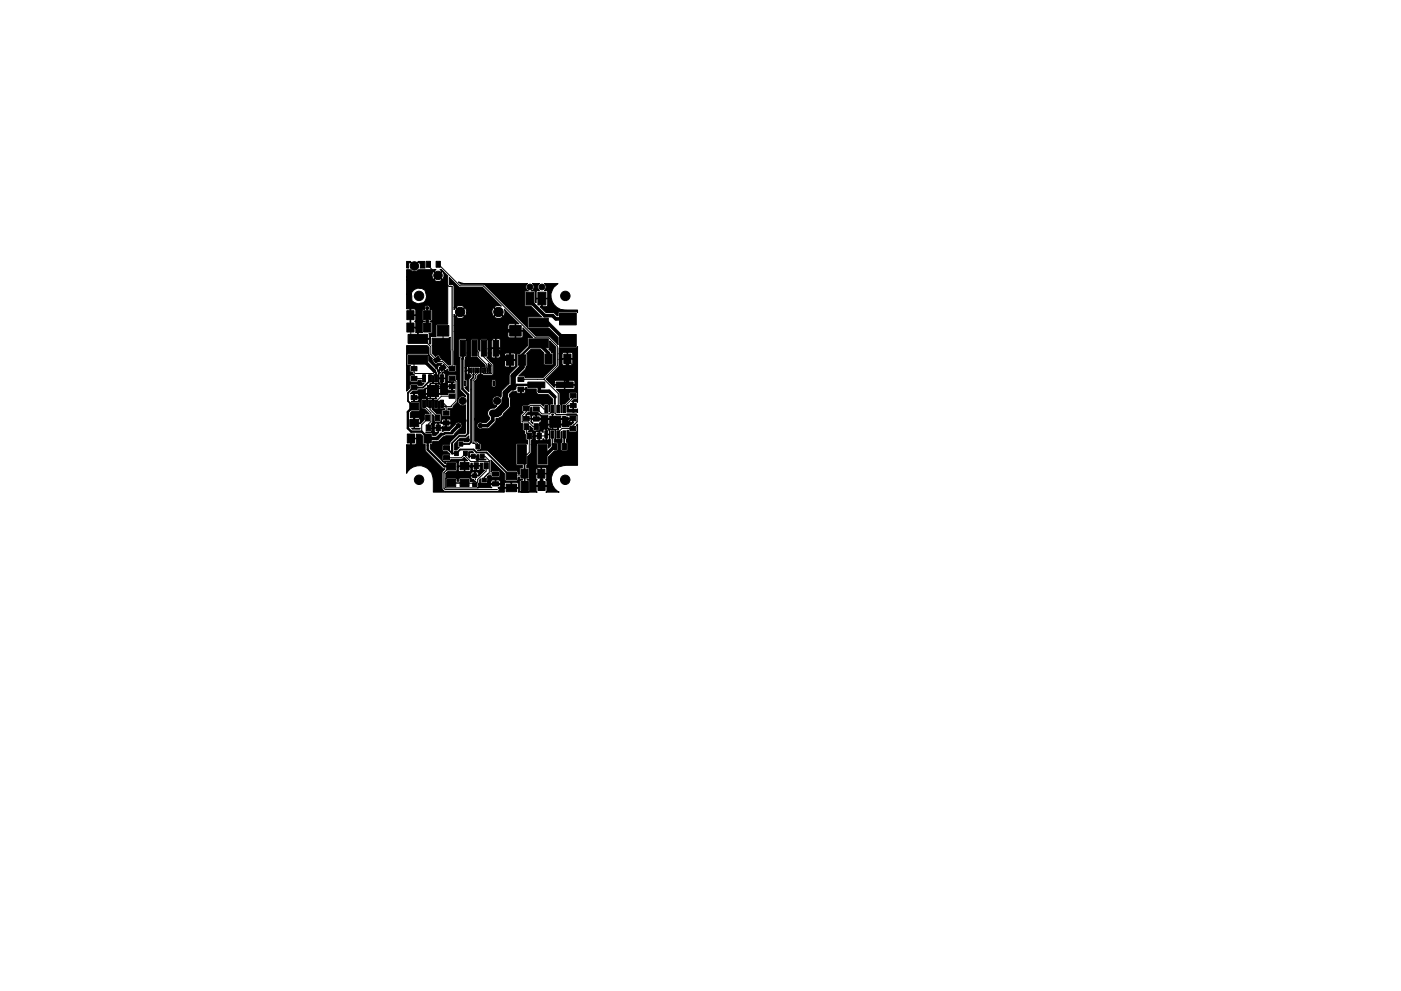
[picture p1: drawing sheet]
<svg xmlns="http://www.w3.org/2000/svg" width="297mm" height="210mm" viewBox="0 0 297 210" stroke-linecap="round" stroke-linejoin="round" font-family="sans-serif">
<g fill="#000" stroke="#000" stroke-width=".21">
<path d="M86.2 55.5h.9l.8 .9 .7-.9h1.5v1.4h-1v-.7l-.2-.5-.2-.1-.8 .9-.9-.9a.99 .99 0 0 0-.3 1.3h-.5zM86.2 57.2h.8a1.14 1.14 0 0 0 1.7 0h3.8l-.5 .3 .9 .9 .8-.9-.4-.3h.3l1.3 1.3v10.3l-2.4 .1v2.5h-1.2v1.6h-.3l-.1-1.1h-2.4v-1.2l.1 1.1h2.3v-1.1h.5l.2-.1v-2.1l-.4-.4 .4-.2v-2l-.2-.2-.3-.1a.6 .6 0 0 0-.5-.8 .6 .6 0 0 0-.6 .8l-.3 .1-.2 .2 .1 2 .4 .2-.5 .4 .1 2.1h-1.5v-1.1h-1.2v-1.3l.2-1.3v2.5l1.1-.1v-.8l-.3-.3 .3-.3v-.9l-1.3-.1 .1-1.3 .1 1.2h1l.1-1-.3-.3h-1.7v-3h1l.1 .3a1.07 1.07 0 0 0 .9 1.5l.5 .2 .5-.2a1.01 1.01 0 0 0 1.1-.9 2.7 2.7 0 0 0-.2-1.8 1.69 1.69 0 0 0-2.9 .9h-1v-3.2h5.8a1.01 1.01 0 0 0 1.7 0l-.8-.8-.9 .8h-5.8v-.6h5.4l.2 .5 .2 .1 .9-.9 .9 .9a1.01 1.01 0 0 0 0-1.7l-.9 .8-.9-.8-.2 .1-.2 1h-5.4zM90.4 55.4h.9v1.3h-.9zM92.5 55.4h.9v1.3h-.9zM97.2 59.8l1.3 .4h13.3a.88 .88 0 0 0 .2 1.5h-.6l-.2 .2v2.9l.3 .2h1.1l2.2 2.2-2.9 .1v2.2l.2 .2h4.3l1.9 1.9v1.5l-1.8-1.8h-2.8l-11.1-11h-4.9zM86.3 68.5h1.5v1.9h-1.5zM86.3 65.9h1.5v1.9h-1.5zM87.2 77.8h1.2v.9h-1.2zM87.2 79.9h1.2v.9h-1.2zM89.6 79.5h.6v1.6h-.6zM86.5 75.3h4.1v1.9h-4.1zM86.5 70.9h4.1v1.9h-4.1z"/>
<path d="M90.9 79.5h.6v1.6h-.6zM89.8 68.5h1.5v1.9h-1.5zM89.8 65.9h1.5v1.9h-1.5zM92.1 79.5h.6v1.6h-.6zM91.9 76.3l1-.7 .5 .7-1 .7zM92.7 69.1h2.5v2.2h-2.5zM93.4 79.5h.6v1.6h-.6zM93.1 78l1-.7 .5 .8-1 .7zM95.2 77.7h1.3v.9h-1.3zM91.6 71.8h3.4l.5-.3v5.9l-.4 .1-1-1-.4-.1-.6-1-.3-.1-.5 .3-.6-.6zM95.3 58.9l2.1 2.1h4.9l4 3.9a1.12 1.12 0 0 0-1.5 .3l1.8 1.9 .2-.1 .3-.5-.2-.9 3.1 3.1-.7 .1v1.3h1.5l.1-.5 2 2-1 .1v1.6l-1.7 1.7-.6 .2 .1 2.5-1.7 1.7-.1 2-1.4 1.3-.2 .6v.8l-.2 .2-.1-.1a1.04 1.04 0 0 0-1.6 .5 1.04 1.04 0 0 0 1 1.4l-.5 .5h-.5a1.1 1.1 0 0 0-1 .8 1.1 1.1 0 0 0 .4 1.2v.3l-.7 .7h-1.1a.73 .73 0 0 0-.9 .8 .73 .73 0 0 0 1 .6l1.5-.1 1.4-1.2 .1-.9 .6-.1 .4-.2a.79 .79 0 0 0 .6-.7l1.2-1.1 .4-.8a2.48 2.48 0 0 0-.3-1.8v-.4l.6-.6 .8-.1 .2 .4h.7l.1-.8 .2 .8h.7l.1-.3v-.5l-1-.1h1v-.3h.2l.3 .3h1.8a.79 .79 0 0 0 .8 1.2h1.7l1 1v1h-.5l-.2 .2-.1 1.5v-1.4l-.2-.3h-.8l-.2 .5-.6-.5h-2.2l-.4 .3h-1l-.3 .1v1.2l.3 .1-.7 .7v1.4l.2 .3 .4 .1v1.4l.3 .1v.6l.3 .3v.9l.3 .2v.8l-.2-.1h-1.9l-.3 .1v4.4l.3 .1h1v.6l-.5 .1v1.2h-.4v-.5l-.2-.2h-1.9l-4.4-4.3-2.1-.1h.6l.2-.1v-1.2l-.8-.6h-.6v-12.7l3.6-.1 .1 1.1 .5 .2 .3-.3v-1.1l-.6-.2-.3 .3h-3.5l.4-.4v-.6l.7-.5v-1.5l-2.3-.1-.1 1.6 .5 .4v.2l-.5 .7v2.5l-.8-.8v-.2h.3l.1-.3v-1.1l-.4-.2v-1.8h.3l.1 .6h.3v-.7l-.7 .1v-.6h.3l.1 .4h.3l-.1-.8-.3 .4h-.3v-2.2l.4-.3v-3.4h.8l.1 3.6h1.3l1.7 1.7-.1 .3h-.9l.1 1.6 .6 .2h1.6l.4-.3v-2l-.7-.8h3.1v1.2l.3 .2h.7l.2-1.5v1.4l.8 .1 .3-.2-.1-1.3-5.3 .1-.7-.7 .3-.2v-1.6h.7v1.6l.3 .3h.5l.2-2 .1 2h.6l.2-.7h.9l.1 1.1h1l.1-1.3v1.3l1.1-.1v-1l-.3-.3h-1.7l-.3 .3h-.9l-.1-1.3-2.5 .1-.1-1.9h.8v1.6l.9 .1v-1.9l.1 1.9h.8l.1-1.7-.2-.2-1.4-.1-.3 .3h-.8l-.2-.2h-1.3l-.1 .3v2.3l-.3-.3v-2l-.2-.3h-1.2l-.3 .3h-.8l-.3-.3h-1.1l-.3 .2v3.5l.3 .3-.1 6.6 .2 .4 1 1v.3a1.04 1.04 0 0 0-1.4 .1 1.04 1.04 0 0 0 0 1.5 1.04 1.04 0 0 0 1.4 .1v5.9l-.2 .2h-1.1l-.4 .2-1.5 1.5-.2 .6-1.5 .1v1.3h.9l.7 .7-1.6 .1v1.1l.2 .2h1.3h.2l.1-.3h2.2l.6-.5 .7 .8-.6 .1v1h1.2l.1-.6h.3l.1 .5h1.5l.1-.5h.5l.1 1.3 .3 .2-1.2 1.2h-1.6a.53 .53 0 0 0 0 .6 .53 .53 0 0 0 .6 .2l.1 .2 .3 .1-1.2 .1v-.6l-.2-.2h-2.1l-.1 .2v.5h-.4v-.5l-.2-.1h-2.2l.1-1.1h5.2l.1 .5h.7l.1-.7v.7h.7l.1-.5-.3-.3h-1.1l-.3 .3h-5.2l.4-.4h1.7l.2-.3v-.6h.3v.6l.3 .4 .9-.1v-1l.1 1 1 .1 .3-.4-.1-.7h.4v.5l.3 .3 .5-.1v-.8l.1 .8 .6 .1 .2-.3v-.5l-1.6-.1-3.3 .2v-1h.3l.1 .8h1.1v-1.1h-.9l-.3 .3-.6-.2h-1.9l-.2 .2-.1 .3-3.2-3.2v-.9l.4-.1 .1-.5h1.2l1.1-1 .5-.2 1.6-.1 1.4-1.4a.73 .73 0 0 0 .2-1.2 .73 .73 0 0 0-1.2 .2l-1.2 1.4h-1l-.4 .1h-.2l-.1-.7h-.6v1l-.6 .6h-.7l-.2-.6h-1.1l-.1-.1h1.1l.1-.2v-.6h.6v.6l.1 .2h.7v-.9l-1.4 .1v-.8h.6l.1 .6h.7v-.8l.1 .8h.6l.1-.2 .7 .1 .1-.8 .2 .8h.6l.3-.3-.1-.5h-3.1l-.3 .3h-.6l-.1-.2 .3-.5v-1.4l.4 .3v1l.1 .3h1.2l.2-.4 .1 .5h.8l.1-.7v.7l1-.1-.1-.5-.2-.2h-1.4l-.4 .3-.1-1.4h-.8l-1-1.1 .2-.2v-1.6l.1 1.7 .2 .1h.8l.1-.1 .1-1.6 .1 1.6 .2 .1h.8v.2l-.5 .2v1.1l.3 .2h1.3l.2-.3v-1l-.6-.2v-.2l1.1-.1 .1-.4 .9-1 .1-4.3-.3-.4-.1-.8-.2-.2h-1.3l-.3 .3 .1 1.1 1.3 .2-.4 .1v1.5l.4 .1v.5h-1.2l-.2 .4-1.5 .1-.1-.2h-.9l.1 1h-.5l-.1 .3-.4-.3-.8 .1-.1 1.6-.2-1.6h-1l-.1 1.9 .2 .1h.5l1 1.1h-1v1.3l-.9 .8-1.2-.1v1l1 .1 .2-.1v.2h-1.7l-.1-.1 .5-.1v-2.1l.1 1 1.3-.1v-.7l-.2-.2-2-.1v-1l.4-.3h1.4l.3-.3-.1-1.7-1.8-.1 .5-.1v-.7l.2 .8h.6l.3-.3-.1-.5h-1v-.8l.1 .7h.9l.1-.6h1.5v.5l.3 .3 .6-.1v-.8l.2 .9h.8l.1-.9-3.5 .1-.3-.2h-1.5l.5-.5h.9l.3-.3h1l.4-.2h.2v1h.9v-1.1l.1 1.1h1v-1.1l.1 1.1 1-.1-.1-1-3.2 .1 .2-.2h.9v-.8l.1 .8h1l.1-.8v.8h.9l.1-.2h1.4l.2 .6h.8v-.7l-2.4 .1-.1-.5-.2-.2-1.9 .1 .1-.2 .4-.1 .1-1.6 .1 1.5 .1 .2h.9l.1-.9 .1 .9 .5 .1 .1-1.1 .1 1 1 .1 .1 .5h.9v-.7l-.7-.1-.3 .3h-.7l.3-.3-.1-.8-1.3 .1v-1l.1 .8 1.3-.1-.1-.8-.2-.2-.3 .1 .4-.5-.4-.6-.7 .5 .3 .5-.4 .3-.3-.9-.4-.5h.4l.4 .5 .7-.5-.5-.6-.5 .4-.1 .2h-.4l-1.4-1.4v-1.3l-.2-.2h-4.2l-.3 .2 .1 2.1 .1 .1h.6l-.1 .3v1l.5 .2 .1 .3 .4 .3-.9 .1-.1 1.2 .3 .2h1.2l.2-.1 .1-.3h.6l.1 .6h.5l-.4 .5h-.8l-.3-.3h-1.3l-.2 .2v.6l-.7 .7v-9.7h4.4l.4 .4v1.6l.7 .8-.1 .4 .6 .8h.3l.4-.3 .8 .1-.2 .3 .8 1.2 .6-.3 .2 .6h1.4l.2-.2 .1-1-.2-.3h-.4l.1-7.1h11.4v1.1l.1 .2 1.3 .1 .2-1.5 .1 1.5h1.2l.3-.3-.1-1.2-14.5 .1v-1.3h11.4l.1 1.1h1.4l-.1-1.4h-1.1l-.3 .3h-11.4v-1.8h.4a1.11 1.11 0 0 0 1.7 0h6.4l.1 .2a1.19 1.19 0 0 0 1.7-.2l-.9-.9-.9 .9h-6.4l-.8-.9-.9 .9h-.4v-.5l.3 .4 .9-.9 1 .9 .2-.1 .2-.5h5.4l.2 .5 .2 .1 .9-.9-.9-.9-.2 .1-.2 .5v.6h-5.4v-.6l-.2-.5-.2-.1-.9 .9-1-.9-.3 .4v-.5h.4l.9 .9 .8-.9-.1-.2a1.19 1.19 0 0 0-1.6 .2h-.4l-.1-4.6-.2-.2-.7-.1zM97.6 72.2h1.1v3.4h-1.1z"/>
<path d="M99.2 78.1h.3v.9h-.3zM99.7 78.1h.3v.9h-.3zM100.1 72.2h1.1v3.4h-1.1zM100.2 78.1h.3v.9h-.3zM100.7 78.1h.3v.9h-.3zM101.2 78.1h.3v.9h-.3zM101.7 78.1h.3v.9h-.3zM102.1 72.2h1.1v3.4h-1.1zM102.2 78.1h.3v.9h-.3zM102.8 78.5l.1 .1zM102.7 78.1h.3v.9h-.3zM103.2 78.1h.3v.9h-.3z"/>
<path d="M103.5 77.1a1.27 1.27 0 0 1 .4 1.4l-.1 .1v-.8h-.2zM103.7 78.1h.3v.9h-.3zM104.6 72.2h1.1v3.4h-1.1zM107.3 75.3h1.6v2.2h-1.6zM108.1 69.1h2.4v2.2h-2.4zM109.9 75.3h1.6v2.2h-1.6zM111.5 62h1.7v2.7h-1.7zM112.1 67.5h4.1v1.9h-4.1zM112.1 71.9h4.1v1.9h-4.1zM114 62h1.7v2.7h-1.7zM112.9 60.2h1.5a.88 .88 0 0 0 0 1.4l-.6 .1-.1 .2 .1 1.4 2.3-.1v-1.4l-.7-.2a.88 .88 0 0 0 0-1.4h2.9a3 3 0 0 0-1.5 2.9 2.99 2.99 0 0 0 2.8 2.7h2.9v.6l-.3-.3h-3.6l-.2 .2-.1 .7h-.2l-.7-.7h-1.6l-1.3-1.2 .3-.1v-1.6l.1 1.6h1.1l.1-.2v-1.3l-2.3-.1-.1 .8-.2-.2v-2.1l-.2-.2h-.6a.88 .88 0 0 0 .2-1.5zM115.5 75.1h1.6v2h-1.6z"/>
<path d="M111.6 75.1l1-1h1.9l.8 .8v2.4l1.9 .1 .1-.3v-2l-1-1 .2-.3v-1.5l1.3 1.3v3.8l-2.7 2.7h-3.8l-.1-.3-1.2-.1 1.3-1.2 .2-.7 .2-.2 .1-2.3zM118.6 71h3.6v2.5h-3.6zM119.5 75.1h1.6v2h-1.6zM118.6 66.4h3.6v2.5h-3.6zM86.4 92.1h1.5v1.9h-1.5zM86.9 85.5h1.9v1.5h-1.9zM86.9 89h1.9v1.5h-1.9zM87.2 83.9h1.2v.9h-1.2zM87.2 81.8h1.2v.9h-1.2zM89.6 84.9h.6v1.6h-.6zM89.9 92.1h1.5v1.9h-1.5zM90.4 90.1h.9v1.3h-.9z"/>
<path d="M90.6 81.8h1.2v1.2h-1.2zM90.6 83h1.2v1.2h-1.2zM90.9 84.9h.6v1.6h-.6zM90.2 88h.9v1.3h-.9zM91.8 81.8h1.2v1.2h-1.2zM91.8 83h1.2v1.2h-1.2zM92.1 84.9h.6v1.6h-.6zM92.5 90.1h.9v1.3h-.9zM92.3 88h.9v1.3h-.9zM93.4 84.9h.6v1.6h-.6zM94 89.3h1.2v.9h-1.2zM94 87.2h1.2v.9h-1.2z"/>
<path d="M94.7 98.2h1.9v1.5h-1.9zM95.2 83.6h1.3v.9h-1.3zM95.2 81.5h1.3v.9h-1.3zM95.2 79.8h1.3v.9h-1.3zM94 94.6h1.3v.9h-1.3zM94 96.7h1.3v.9h-1.3zM96.4 95.8h.8v.9h-.8zM97.3 93.8h.8v.9h-.8zM98.5 80.8h.3v1h-.3zM98.3 95.8h.8v.9h-.8zM96.4 94.2l1.2-1.2 1.3-.1 .5-.4-.1 1.2h-.9l-.3-.2-1 .1-.1 1.1 .4 .2-.6 .6h-.4zM97.5 98.1h2v1.6h-2z"/>
<path d="M99.4 95.8l.9 .2-.7 .1 .1 .6h1.3l.1-.2h.5l.1 .9 1 .1 .2-.1 .2 .2h-2.1l.1-.3-.1-.5h-1.3l-.1 .4-.3-.3zM100 96.3h.8v.9h-.8zM100.5 98.2h.9v1.2h-.9zM100.9 94.3h.8v.9h-.8zM101.9 96.3h.8v.9h-.8zM102.6 98.2h.9v1.2h-.9zM104.5 80.8h.3v1h-.3zM109.7 94.3h1.9v4.1h-1.9zM111 88.4h1.2v.9h-1.2zM111 86.3h1.2v.9h-1.2zM109.8 80h1.3v.9h-1.3zM109.8 82.1h1.3v.9h-1.3z"/>
<path d="M111.9 81.1h3.6v1.2h-3.6zM111.1 89.9h.9v1.3h-.9zM111.8 91.9h.9v1.2h-.9zM87.1 93h1.1l.1-.9h.9l.4 .5 .1 1.5 .4 .2v1.1l.2 .4 3.5 3.5 .6 .2-.7 .8v3.3l.6 .7h11.2l.2-.1 .1-.3-.2-.4 .3-.1 .2-.2-.1-.5h-1.8l-.1 .5 .2 .3h-3.1l.2-.3v-.6h5.5l.1 .9h1.4l.1-1.1v1.1h1.3l.1-.9-.3-.3h-2.4l-.3 .3h-5.5l.2-.2v-.5l.3-.3v.7l.2 .2h1.1l.2-.4h.7l.1 .5h.8v-.7l.1 .7 1-.1-.1-.5-.2-.2h-1.4l-.3 .3h-.7l-.1-.9 .3-.3h.6v.3l.2 .1h1.3l.3-.3v-.9l-.2-.3h-1.5l-.2 .4v-2.6l2.9 2.9 .1 1.5h2.5l.2-.1v-.6h.4l.1 .4h.5v.2l-.6 .2v2.1l.3 .2 1.6-.1 .2-.2v-1.9l-.2-.3h-.4v-.2l.5-.1 .1-1h1.3v.9l.3 .3-.2 .3v.9l1.1 .1-.1-1.3 .1-1.3 .1 2.6 1.1-.1v-.9l-.3-.3 .2-.3-.1-1-3.5 .1-.1-1.1h1.4l.1 .9h1v-1.1l.1 1.1h1l.1-.9-.1-.3h-1.9l-.3 .3h-1.4l-.1-.2h-.4v-.6l.2-.3v-1.6l.7-.8v-1.7h1.2v4.1l.3 .3 2.1-.1 .1-1.7 1.3-1.2 .5-.1 .2-.2v-1.4l-.2-.1-.6-.1v-.6l.2-.2v-1.6l-.3-.3h-.7l-.2 .2v1.7l.2 .2 .1 1.4-.5 .5v-.8l-.2-.2h-2l-.3 .2h-1.2v-.9l.3-.2 .1-.6h.5v.6l.2 .2h.6v-.9l-1.3 .1-.1-.8h.6l.1 .6h.7l.1-.8 .1 1.9 .5-.1 .1-.3 .2 .2h.4l.1-1.1 .1 1 .3 .1 .3-.3v-.7l-.7-.1v-1.1l.1 1 .6-.1v-.7l-.3-.3h-.8l-.2 .2-.1 .6-.3-.3h-1l-.3 .3-1.5-.2 .3-.3v-.9l.7 .5 .1 .5h1l.3-.1v-1.1h1.8v.5l.1 .3h.7l.2-.9 .1 .9 1-.1v-.8l-3.9 .1v-.5l.2-.1 .1-.6h1.5l.1 1h.8v-1.1l.1 1.1h1.1v-1.1l.1 1.1 .9-.1-.1-.9h1.2l.2 .6h.8v-.7l-5.2 .1-3.4-.1-.1 .5 .3 .3v.2l-.5-.4v-.6h-1v-.8l.1 .7h.9l.2-.4 .1 .4h.8l.2-.6v.6h.8l.1-.4-.3-.3h-1.4l-.4 .3-.3-.4h-.8l.5-.6h.4l.1-.9 .3-.1 .1 1 1.2 .1 .6 .7h1.5l.1 .6h.8l-.1-1 .4 .1-.2 .1v.8h2l.1-.4 1.1 .1 .1 .3h1v.8l.1 .1-.5 .5h-.4l-.2 .3h-1.2l-.1-.4h-.8v.8l.1 .1-.7 .3v1.7l.2 .2h.7l.2-.1 .1-1.5 .2 2.2-.3 .3v1.3l.2 .2 1 .1 .3-.2v-1.4l-.3-.3 .1-2.5h.3l.3 .4 1.4-.1 .2-.2v-.9l-.2-.3 .3-.2v8.7h-2.4a3 3 0 0 0-3.2 3.3 3 3 0 0 0 1.3 2.2l.4 .2h-2.9l.3-.3-.1-.9h-2.1l-.1 .9 .2 .3h-4l-.1-.8h-2.8l-.1 .8h-15v-2.4l-.4-1.6-1.2-1.2a2.33 2.33 0 0 0-1.7-.4 2.96 2.96 0 0 0-2.4 1.6v-6.1h.9v-1.2l.2 1.3h.7l.3-.3-.1-1zM114.1 94.3h1.9v4.1h-1.9zM113.2 89.9h.9v1.3h-.9zM113.1 86.3h1.2v.9h-1.2zM113.1 88.4h1.2v.9h-1.2zM113.9 91.9h.9v1.2h-.9zM115.5 86h.6v1.6h-.6zM115.5 91.4h.6v1.6h-.6zM117.1 94.1h.9v1.3h-.9z"/>
<path d="M116.8 86h.6v1.6h-.6zM116.8 91.4h.6v1.6h-.6zM116.6 89.5h1.1v1.2h-1.1zM116.6 88.3h1.1v1.2h-1.1zM117.9 81.1h3.6v1.2h-3.6zM118.1 86h.6v1.6h-.6zM118.1 91.4h.6v1.6h-.6zM117.7 89.5h1.2v1.2h-1.2zM117.7 88.3h1.2v1.2h-1.2zM119.2 94.1h.9v1.3h-.9zM119.3 86h.6v1.6h-.6zM119.3 91.4h.6v1.6h-.6z"/>
<path d="M120.8 88.4h1.3v.9h-1.3zM120.8 90.5h1.3v.9h-1.3zM120.9 83.5h1.3v.9h-1.3zM120.9 85.6h1.3v.9h-1.3zM118.5 73.8h3.7l.3-.3v11.9l-.3-.2-.6 .1v1.5l.6 .1 .3-.1v.7l-2.3-.1v-1.2h.3l.2 .6h.8v-.7l-1.3 .1 .3-.3 1 .1v-.7l-.3-.1 .5-.5h.6l.1-.2v-1.2h-1.7l-.1 1.1 .2 .3-1.1 1h-.5l-.1 .2-.2 1.7v-1.6l-.2-.3v-2.2l-.7-.9h1.6l.1-.9 .2 .9h1.7l.3-.3v-.5l-4.3-.1-.1 .5-1.1-1.2h1.1l.1 .6h2.1l.1-.8v.8h2v-.8l-.2-.1h-3.8l-.3 .3h-1.1l-.6-.6 2.7-2.7v-1.4h.7v.9l.3 .3 .7-.1v-1.2l.2 1.3h.7l.3-.3-.1-1-2.8 .1v-1.2h.7l.1 1h.9v-1.3l.2 1.3 1-.1v-.9l-.3-.4h-1.6l-.3 .4h-.7zM94.7 101.7h1.9v1.6h-1.9zM97.5 101.7h2v1.5h-2zM100.2 102.4h.9v.8h-.9zM100.2 100.5h.9v.8h-.9zM102.2 101.5h.9v.8h-.9zM104.4 100.1h1.3v.9h-1.3zM104.4 102.2h1.3v.9h-1.3z"/>
<path d="M107.3 102.7h2.2v1.6h-2.2zM107.3 100.2h2.2v1.6h-2.2zM110.5 99.5h1.5v1.9h-1.5zM110.5 102.2h1.5v1.9h-1.5zM114 99.5h1.5v1.9h-1.5zM114.1 102.2h1.5v1.9h-1.5z"/>
<circle cx="87.9" cy="56.4" r=".9"/>
<circle cx="92.9" cy="58.4" r=".9"/>
<circle cx="88.8" cy="62.8" r="1"/>
<circle cx="90.6" cy="68.2" r=".32"/>
<circle cx="90.6" cy="65.4" r=".32"/>
<circle cx="93.9" cy="72.2" r=".32"/>
<circle cx="97.6" cy="66.2" r="1"/>
<circle cx="99.3" cy="74.9" r=".32"/>
<circle cx="102.3" cy="77.4" r=".32"/>
<circle cx="103.8" cy="77.7" r=".32"/>
<circle cx="103.8" cy="74.9" r=".32"/>
<circle cx="105.7" cy="66.2" r="1"/>
<circle cx="107.4" cy="70.2" r=".32"/>
<circle cx="109.7" cy="62.7" r=".32"/>
<circle cx="112.4" cy="60.9" r=".6"/>
<circle cx="113.3" cy="76.3" r=".32"/>
<circle cx="114.9" cy="60.9" r=".6"/>
<circle cx="119.9" cy="62.8" r="1"/>
<circle cx="120.3" cy="79.8" r=".32"/>
<circle cx="121.7" cy="78.6" r=".32"/>
<circle cx="87.1" cy="95.5" r=".32"/>
<circle cx="89.5" cy="88.8" r=".32"/>
<circle cx="91.2" cy="83.6" r=".32"/>
<circle cx="91.2" cy="82.4" r=".32"/>
<circle cx="92.4" cy="82.4" r=".32"/>
<circle cx="92.4" cy="83.6" r=".32"/>
<circle cx="94.3" cy="90.9" r=".32"/>
<circle cx="97.2" cy="90.3" r=".44"/>
<circle cx="98.1" cy="85.1" r=".75"/>
<circle cx="98.5" cy="89.2" r=".32"/>
<circle cx="99.2" cy="93.4" r=".32"/>
<circle cx="100" cy="99" r=".32"/>
<circle cx="100.9" cy="88.9" r=".32"/>
<circle cx="101.2" cy="97.4" r=".32"/>
<circle cx="101.8" cy="90.3" r=".44"/>
<circle cx="105.4" cy="85.1" r=".75"/>
<circle cx="107.5" cy="96.7" r=".32"/>
<circle cx="109.3" cy="91.8" r=".32"/>
<circle cx="110.5" cy="84" r=".32"/>
<circle cx="113" cy="99.2" r=".32"/>
<circle cx="117.1" cy="88.9" r=".32"/>
<circle cx="117.1" cy="90.1" r=".32"/>
<circle cx="118.3" cy="88.9" r=".32"/>
<circle cx="118.3" cy="90.1" r=".32"/>
<circle cx="120.9" cy="96.9" r=".32"/>
<circle cx="121.6" cy="87.2" r=".32"/>
<circle cx="88.8" cy="101.8" r="1"/>
<circle cx="103.8" cy="102.7" r=".32"/>
<circle cx="114.8" cy="101.9" r=".32"/>
<circle cx="119.8" cy="101.8" r="1"/>
</g>
<g fill="none" stroke="#000" stroke-width=".21">
<path d="M90.8 56.1v.3l4.4 4.4h.7M92.9 56.1l4.6 4.6h5l11 11h2.9l1.8 1.8v4.1l-2.9 2.9M87 69.5l.1 2.5M88.6 71.9h1.1l1.6 1.7v1.6l1.1 1M88.6 76.3l-.8 .8v1.9l.2 .2h3.9l.5 .6v.5M90.6 65.4v4.1M93.9 78l-.2 .2v2.6l-1.3 1.3v1.5M93.9 70.2v2M93.9 72.2h.1M95.9 74.2v4h-.6l-1.5-1.5h-.8l-.4-.4M99.3 74.9v-2.4l.6-.6h4.4l.8 .8v1.2h-.7l-.6 .6v.4M99.9 78.7v.5l.5 .4 .5-.5v-.4"/>
<path d="M100.4 78.7v.9M100.6 73.9l.9 .8v.9l1.7 1.8 .2 1.3M101.4 78.7v.4l-.6 .6v.5l-.5 .5v13.4h.4l.6 .6M101.9 78.1l.2-.2h.6l.2 .2v.6M102.3 77.4l-.4 .4v.9M102.6 73.9l-.1 1.7 1.8 1.9v1.7l-1.7 .1-.2-.2v-.4M103.8 77.7l.1 .1v.9M120.3 79.8l-.6 .6v1.3M120.3 76.1v.3l1.4 1.4v.8M89.5 88.8h-.5l-1 1h-.2M89.9 85.7v.5l1.5 1.4v1.8l-.6 .6v.8M89.9 80.3h-2.1"/>
<path d="M90.7 88.7v.1l-1.3 1.3v1.5M91.2 85.7v1.2l1.6 1.6v.2M93.7 85.7h.5l.4 .4v1.5M94.6 90.3l-.4 .5h-1.3M95.8 82h-3l-1.6 1.6v-1.2h1.2M95.8 84.1h-2.2l-1.2 1.1v.5M95.9 80.3h.1l.7 .6v4.2l-1 1v.2M98.5 98.9l1.5 .1M98.5 89.2h-2.6l-.5 .5h-.8v.8l-.3 .4M98.6 99h2.2M98.7 96.2v.6l1.1 1.1h3.9M98.7 96.3l-.9 .8h-3.1"/>
<path d="M100.3 94h.8l.2 .2v.6M100.4 96.8h.3l.5 .6M101 98.8l-.3 .3v1.8h-5.6l-.6 .7v1.8l6.8 .1 .9-.8h2.9M102.3 96.8h.5l.9 .9v2.5l-1 1.1v.6M103.1 98.8v1.2l-1.8 1.8v.5l-.6 .5M109.1 90.4v1.2l.2 .2M110.4 82.6v1.4M110.4 84h.1M110.4 80.5h4.9l3.1 3v3.5M111.6 88.8l5.5 .1M111.6 90.5v1.4l.6 .6v3.5l-.4 .4h-1.2M113 99.2h.7l1.1 1.1v.2"/>
<path d="M115.8 86.8h-.5l-.7-.7h-2.2l-.6 .6h-.2v.7l-.9 .8 .1 1.3h1.2l1 1h.7M117.1 86.8v.5l-.6 .5h-1.6l-1-1h-.2M117.1 88.9h.1M117.1 88.9v1.5l-1.3 1.3v.5l-.3 .3h-1.2M118.3 88.9v1.2h-1.2zM121.5 84v.4l-1.9 1.9v.5M121.5 86.1l.1 1.1M121.6 90.2l-.1 .1v.6h-2.4l-.7 .8v.5M98.5 102.5h-2.8h5.1M98.5 102.5h.1M100.7 101.5l.1 .3M103.4 100.6h1.7"/>
<path d="M111.2 100.5l-.5 .5h-2.3"/>
</g>
<g fill="none" stroke="#000" stroke-width=".38">
<path d="M92.1 78.8l.3 .3v1.2M100.4 79.6v.5l-.5 .5v13.2l-.4 .4h-1.8M88.8 84.3l.3 .4v2.6l-1.3 1.3v1.2M91.2 80.3v.5l-1.5 1.4h-2.1l-1.1 1.2v1.7l1.1 1.1h.2M91.2 83.6l-.7 .7h-2.7M94.7 95l1.2 1.2h.9l.8-.8h2.8l.6 .6h2.1l5 5h.3M99.2 92l-.5 .5h-1.3l-1.5 1.5v.4M110.6 96.4l.6 .6 .1 6.1M117.7 84.2v1.5M119.6 94.7h.1M119.6 92.2v2.5M121.5 88.8h-.2l-1.5 1.5-.3-.2h-1.2"/>
<path d="M114.8 100.5v2.6"/>
</g>
<g fill="none" stroke="#000" stroke-width=".76">
<path d="M88.6 76.3h1.1l2.4 2.5M105.1 73.9l2.5 2.5h.5M109.3 70.2h-1.9M112.4 63.3v.5l3.1 3.2h1.7l.7 .7h2.5M114.2 72.8l2.1 2.1v1.2M114.2 68.4h1.9l3.8 3.8h.5M120.3 76.1v5.6M93.6 92.1l-.9 .9h-2M97.2 90.3l-1.3 1.3M104.5 87.7v1.5l-1.1 1.1h-1.6M114.3 83h.1M114.3 81.7v1.3"/>
<path d="M114.3 83h2.1l1.3 1.2M117.5 94.7l-1.6 1.7h-.9"/>
</g>
<path d="M98.1 73.9l-.1 8.6 1.2 1.2v8.3M114.2 72.8h-1.1l-2.4 2.5v1.1M87.6 86.2l-1.1 1.2v3.5l.7 .7h2.2l1.3 1.2v2.6l3.5 3.5h1.5M95.9 94.4v1.8M95.9 91.9h-1.6l-.2 .2h-.5M113.7 81.7h-4.1l-.6 .6M117.1 88.9h1.2M120.2 88h2" fill="none" stroke="#000" stroke-width=".51"/>
<path d="M87 69.5h1l.6 .5v1.9M95.9 60.8v13.4M93.7 85.7l.6 .6h1.4M95.7 98.9h-.2l-1.4 1.4v3.3l.3 .3h11M117.1 92.2v2.1l.4 .4M117.7 85.7v2l.3 .3h2.2M122.2 88l.2 .1v1.4l-.8 .7" fill="none" stroke="#000" stroke-width=".25"/>
<path d="M110.7 76.4v1.5l-1.9 1.8v2.6M104.5 87.7h1.4M109 82.3h-.8l-1.1 1v1.5" fill="none" stroke="#000" stroke-width="1.1"/>
<path d="M107.1 84.8v1.1l-1.8 1.8h-.8" fill="none" stroke="#000" stroke-width="1.7"/>
</svg>
